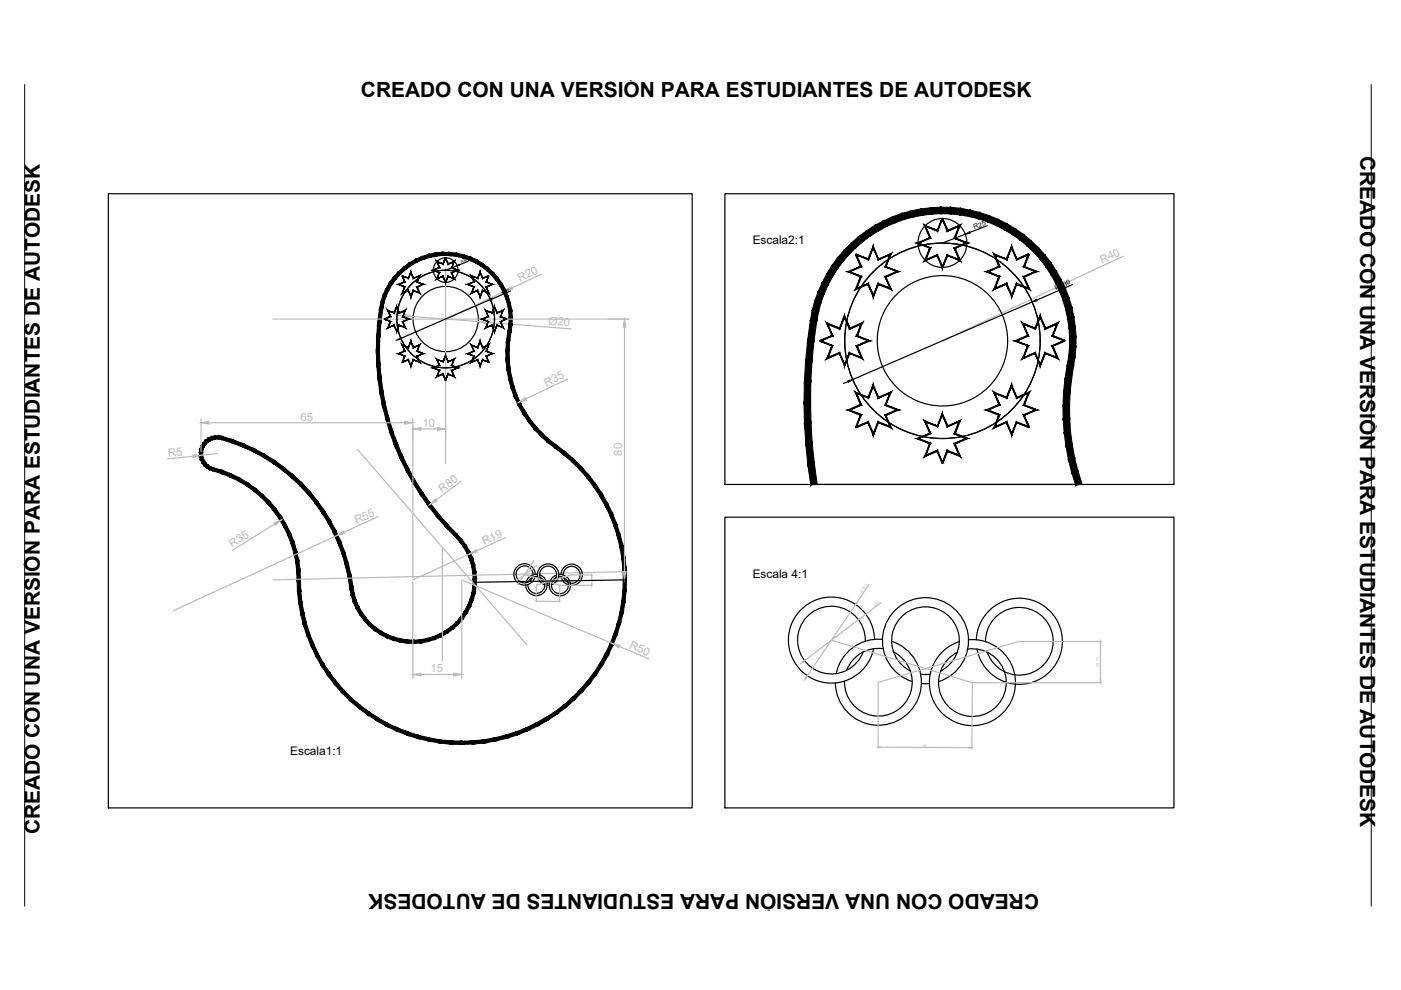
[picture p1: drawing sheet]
<svg xmlns="http://www.w3.org/2000/svg" width="297mm" height="210mm" viewBox="0 0 297 210" stroke-linecap="round" stroke-linejoin="round" font-family="sans-serif">
<defs><g id="words">
<g font-size="4.4">
<text x="76.5" y="20.5">CREADO CON UNA VERSIÓN PARA ESTUDIANTES DE AUTODESK</text>
<text x="288.4" y="33.1" transform="rotate(90 288.4 33.1)">CREADO CON UNA VERSIÓN PARA ESTUDIANTES DE AUTODESK</text>
<text x="8.4" y="176.9" transform="rotate(-90 8.4 176.9)">CREADO CON UNA VERSIÓN PARA ESTUDIANTES DE AUTODESK</text>
<text x="220.3" y="189.5" transform="rotate(-180 220.3 189.5)">CREADO CON UNA VERSIÓN PARA ESTUDIANTES DE AUTODESK</text>
</g>
<g font-size="2.5">
<text x="159.6" y="51.8">Escala2:1</text>
<text x="159.6" y="122.6">Escala 4:1</text>
<text x="61.5" y="160">Escala1:1</text>
</g>
<g font-size="2.4" fill="#bababa">
<text x="110.3" y="59.7" transform="rotate(-25 110.3 59.7)">R20</text>
<text x="233.7" y="55.9" transform="rotate(-25 233.7 55.9)">R40</text>
<text x="116.3" y="68.8" transform="rotate(4 116.3 68.8)">Ø20</text>
<text x="115.9" y="82" transform="rotate(-26 115.9 82)">R35</text>
<text x="63.7" y="89.2">65</text>
<text x="89.6" y="90.5">10</text>
<text x="35.7" y="96.8" transform="rotate(-6 35.7 96.8)">R5</text>
<text x="131.9" y="96.6" transform="rotate(-90 131.9 96.6)">80</text>
<text x="93.8" y="104.5" transform="rotate(-36 93.8 104.5)">R80</text>
<text x="75.6" y="111.1" transform="rotate(-25 75.6 111.1)">R55</text>
<text x="49.2" y="116.1" transform="rotate(-32 49.2 116.1)">R35</text>
<text x="102.6" y="115.5" transform="rotate(-24 102.6 115.5)">R19</text>
<text x="133.3" y="137.4" transform="rotate(23 133.3 137.4)">R50</text>
<text x="91.3" y="142.6">15</text>
</g>
<g font-size="1.4">
<text x="206.6" y="48.6" transform="rotate(-20 206.6 48.6)">R25</text>
<text x="223.8" y="61.6" transform="rotate(-23 223.8 61.6)">Ø200</text>
</g>
<g font-size=".8" fill="#bababa">
<text x="182.8" y="125.7" transform="rotate(-56 182.8 125.7)">Ø82,5</text>
<text x="185.4" y="128.6" transform="rotate(-37 185.4 128.6)">Ø65</text>
<text x="233.1" y="141.3" transform="rotate(-90 233.1 141.3)">39,75</text>
<text x="195.7" y="158.3">90</text>
</g>
<g font-size=".7">
<text x="97.9" y="55.8" transform="rotate(-21 97.9 55.8)">R25</text>
<text x="106.5" y="62.3" transform="rotate(-24 106.5 62.3)">Ø200</text>
</g>
</g></defs>
<!-- layer: 0 -->
<path d="M5.2 17.9v174.2M290.7 17.9v174.2" fill="none" stroke="#000" stroke-width=".21"/>
<!-- layer: P -->
<path d="M23 41.1h123.8v130.2h-123.8zM153.7 41.1h95.2v61.6h-95.2zM153.7 109.7h95.2v61.6h-95.2z" fill="none" stroke="#000" stroke-width=".25"/>
<!-- layer: 0 -->
<g fill="none" stroke="#000" stroke-width=".25">
<path d="M96.9 56.4l-2.4 .9M99.2 55.4l-1.8 .7M204.6 49.7l-4.8 1.8M209.3 47.9l-3.7 1.4M84.4 72l-.4 .2M104 63.5l-19.1 8.3M108.2 61.7l-3.7 1.6M218.8 64l-38.1 16.5M227.4 60.3l-7.6 3.3M179.8 80.9l-1 .4M172.6 102.7h56.2M113 121.8a1.8 1.8 0 0 0-2.5-1.7 1.8 1.8 0 0 0-.5 3 1.8 1.8 0 0 0 2.9-.7"/>
<path d="M113.5 121.7a2.26 2.26 0 0 0-3.3-1.9 2.26 2.26 0 0 0-.4 3.8 2.26 2.26 0 0 0 3.6-1.4M113.9 121.8a2.26 2.26 0 0 0-2.4 1.8M114 122.2a1.8 1.8 0 0 0-2 1.2M114.4 121.9a2.26 2.26 0 0 1 .7 3.9 2.26 2.26 0 0 1-3.6-1.7M114.5 122.4a1.8 1.8 0 0 1 .1 3.2 1.8 1.8 0 0 1-2.7-1.6M116 124.1h.4M116.5 123.6h-.5M116.9 124a2.26 2.26 0 0 0 1.1-3.5 2.26 2.26 0 0 0-3.6 0 2.26 2.26 0 0 0 1.1 3.5M117 123.4a1.8 1.8 0 0 0 .6-2.7 1.8 1.8 0 0 0-2.8 0 1.8 1.8 0 0 0 .6 2.7M118.5 122.3a1.8 1.8 0 0 1 1.9 2.3 1.8 1.8 0 0 1-2.8 .9 1.8 1.8 0 0 1 .3-3M118.5 121.8a2.26 2.26 0 0 1 2.3 3.1 2.26 2.26 0 0 1-3.7 .7 2.26 2.26 0 0 1 .9-3.7M118.9 121.8a2.26 2.26 0 0 1 3.4-1.9 2.26 2.26 0 0 1 .3 3.8 2.26 2.26 0 0 1-3.6-1.4"/>
<path d="M119.4 121.9a1.8 1.8 0 0 1 2.5-1.7 1.8 1.8 0 0 1 .5 3 1.8 1.8 0 0 1-2.9-.7M132.5 123l-31.8 .5M183.5 135.9a7.2 7.2 0 0 0-9.9-6.8 7.2 7.2 0 0 0-2.3 11.8 7.2 7.2 0 0 0 11.7-2.7M185.4 135.5a9.1 9.1 0 0 0-13.3-7.9 9.1 9.1 0 0 0-1.3 15.4 9.1 9.1 0 0 0 14.4-5.5M187.1 135.6a9.1 9.1 0 0 0-9.8 7.3M187.2 137.5a7.2 7.2 0 0 0-7.7 4.7M189 136a9.1 9.1 0 0 1 2.7 16 9.1 9.1 0 0 1-14.6-7.2M189.4 138.2a7.2 7.2 0 0 1 .5 12.6 7.2 7.2 0 0 1-10.8-6.4M205.2 137.6a7.2 7.2 0 0 1 7.9 9.1 7.2 7.2 0 0 1-11.5 3.6 7.2 7.2 0 0 1 1.4-12M205.3 135.6a9.1 9.1 0 0 1 9.4 12.3 9.1 9.1 0 0 1-15.1 3.1 9.1 9.1 0 0 1 3.8-15M207 135.7a9.1 9.1 0 0 1 13.4-7.8 9.1 9.1 0 0 1 1.1 15.4 9.1 9.1 0 0 1-14.3-5.7M208.9 136.1a7.2 7.2 0 0 1 10-6.7 7.2 7.2 0 0 1 2.1 11.8 7.2 7.2 0 0 1-11.7-2.9"/>
<path d="M195.4 144.9h1.7M197.2 142.9h-2M199 144.5a9.1 9.1 0 0 0 4.6-14 9.1 9.1 0 0 0-14.8 0 9.1 9.1 0 0 0 4.7 14M199.4 142.3a7.2 7.2 0 0 0 2.4-11 7.2 7.2 0 0 0-11.2 .1 7.2 7.2 0 0 0 2.5 10.9"/>
<circle cx="94.5" cy="57.3" r="2.6"/>
<circle cx="199.8" cy="51.5" r="5.2"/>
<circle cx="94.5" cy="67.6" r="10.4"/>
<circle cx="94.5" cy="67.6" r="6.9"/>
<circle cx="199.8" cy="72.3" r="20.7"/>
<circle cx="199.8" cy="72.3" r="13.8"/>
</g>
<!-- layer: acotaciones -->
<g fill="none" stroke="#bababa" stroke-width=".25">
<path d="M114.8 58.1l-6.3 3M238.2 54.3l-11.8 5.5M84.1 66.8l1.7 .1M87.6 67.1l13.7 1.1M103.1 68.3l18 1.4M107 61.8l-12.5 5.9M129 67.7h4.3M132.4 69.4v51.8M224.9 60.6l-25.1 11.7M40.9 96.7l-5.4 .6M42.6 88.8v6.9M44.3 89.6h41.5"/>
<path d="M46 96.2l-3.4 .3M87.5 88.8v33.7M89.3 90.9h3.4M94.5 90.1v2.2M120.3 80.4l-8.8 4.2M58.2 111.1l-8.9 5.6M71.3 113.6l-34.5 15.9M80.2 109.5l-7.3 3.3M97.8 102l-5.4 4M99.5 117.5l-12 5.5M107.2 114l-6.1 2.8M112.5 119.9l-2.6 3.8"/>
<path d="M113.2 118.9l-.6 .9M113.8 119.9l-1 .8M87.5 123.4v20.5M97.9 123l31.8 13.4M97.9 123.4v20.5M109.7 123l-.2 .1M109.8 123.8v.2M111.2 121.8l7.5 2.3M112.6 120.7l-2.8 2.2M113.7 124.1v3.5M113.8 127.5h4.7M118.7 124.1l-.1 3.5"/>
<path d="M118.7 124.1h6.8M125.5 122v1.9M125.5 121.9h-4.3l-7.5 2.2M131.3 137.1l6.2 2.6M131.6 123h.5M176.3 135.7l29.8 9.1M181.4 128.2l-10.3 15.1M182 131.4l-11.5 8.7M184.2 124l-2.5 3.7M186.8 127.8l-4.4 3.3M216.1 136l-29.9 8.7M216.2 136h17.4"/>
<path d="M233.3 136.5v7.7M89.3 143h6.9M170.1 140.4l-.4 .4M170.8 143.8l-.3 .4M186.2 144.8v13.9M186.7 158.4l18.8 .1M206.1 144.9v13.9M206.3 144.8h27.3"/>
</g>
<g fill="#bababa" stroke="#bababa" stroke-width=".21">
<path d="M85.9 66.7l1.7 .4-1.8 .1z"/>
<path d="M101.3 68.2l1.8-.2v.6z"/>
<path d="M107 61.8l1.4-1 .3 .5z"/>
<path d="M92.3 105.8l.3 .4-1.6 .8z"/>
<path d="M109.9 85.3l1.5-1 .2 .6z"/>
<path d="M58.1 110.8l1.6-.6-1.3 1.2z"/>
<path d="M40.9 96.4l1.7 .1-1.7 .5z"/>
<path d="M71.3 113.6l1.5-1 .2 .5z"/>
<path d="M129.7 136.4l1.8 .4-.3 .5z"/>
<path d="M99.5 117.5l1.5-1 .2 .5z"/>
<path d="M132.1 121.2h.6l-.3 1.8z"/>
<path d="M132.4 67.7l.3 1.7h-.6z"/>
<path d="M96.2 142.7l1.7 .3-1.7 .3z"/>
<path d="M87.5 143l1.8-.3v.6z"/>
<path d="M92.7 90.6l1.8 .3-1.8 .3z"/>
<path d="M87.5 90.9l1.8-.3v.6z"/>
<path d="M42.6 89.6l1.7-.3v.6z"/>
<path d="M85.8 89.3l1.7 .3-1.7 .3z"/>
<path d="M109.8 122.9l-.1 .1z"/>
<path d="M112.7 120.6l-.1 .1z"/>
<path d="M109.9 123.7l-.1 .1z"/>
<path d="M112.6 119.8l-.1 .1z"/>
<path d="M113.7 127.5h.1z"/>
<path d="M118.5 127.5h.1z"/>
<path d="M125.5 121.9v.1z"/>
<path d="M125.5 123.9v.2z"/>
<path d="M170 140.3l.5-.2-.3 .4z"/>
<path d="M182.4 131l.1 .2-.5 .2z"/>
<path d="M171.1 143.3l-.2 .5-.1-.1z"/>
<path d="M181.6 127.7l.2 .1-.4 .4z"/>
<path d="M186.2 158.4l.5-.1v.2z"/>
<path d="M205.5 158.4l.6 .2h-.6z"/>
<path d="M233.3 136l.1 .5h-.2z"/>
<path d="M233.2 144.2h.2l-.1 .6z"/>
<path d="M224.9 60.6l1.4-1.1 .3 .5z"/>
</g>
<!-- layer: 0 -->
<g fill="#000" stroke="#000" stroke-width=".21">
<path d="M96.9 56.4l.4-.3 .1 .1zM204.6 49.7l1-.6 .1 .4zM84.4 71.9l.5-.1-.4 .2zM104 63.5l.4-.2 .1 .1zM218.8 64l.9-.5 .2 .3zM179.7 80.7l1-.2-.8 .5z"/>
<path d="M85.2 58.5l.7 1.3zM85.2 58.5l.7 1.3zM84.7 60.3l1.2-.5zM84.4 60.3l1.4-.6zM84.4 60.3l1.5 .5zM84.4 60.3l1.5 .5-.1 .1zM85.8 60.9l-.4 1.1 .5-1.2zM85.8 60.9l-.6 1.3zM85.4 62l-.2 .2 1.4-.7zM85.2 62.2l1.4-.7v.2zM86.6 61.5l.5 1.3zM86.6 61.7l.5 1.1v.2zM87.6 61.5l-.5 1.5zM87.6 61.5l.1 .2-.6 1.3zM87.6 61.5l.1 .2 1.1 .3zM87.7 61.7l1.1 .3 .3 .2zM88.3 60.8l.8 1.4zM88.3 60.8l.2 .1 .6 1.3zM88.3 60.8l.2 .1 1.1-.6zM88.5 60.9l1.1-.6h.3zM88.3 59.8l1.6 .5zM88.3 59.8l1.6 .5zM88.8 58.6l-.5 1.2 .2-.1zM88.8 58.6l.3-.2-.6 1.3zM87.6 59.1l1.5-.7zM87.7 58.9l1.4-.5-1.5 .7zM87.1 57.8l.5 1.3 .1-.2zM87.1 57.6l.6 1.3zM87.1 57.6l-.5 1.5zM87.1 57.6l-.5 1.5zM85.3 58.5l1.3 .6zM85.3 58.4l1.3 .5z"/>
<path d="M94.4 54.7l-.4 1.4 .5-1.4zM94.4 54.7l-.4 1.4-.1-.2zM92.7 55.6l1.3 .5-.1-.2zM92.5 55.3l1.4 .6-1.2-.3zM92.5 55.3l.7 1.5zM92.5 55.3l.7 1.5-.1-.1zM92 57.3l1.2-.5-.1-.1zM91.7 57.3l1.4-.6zM91.7 57.3l1.5 .5zM91.7 57.3l1.5 .5zM93.1 57.8l-.4 1.2 .5-1.2zM93.1 57.8l-.6 1.4zM92.7 59l-.2 .2 1.5-.7zM92.5 59.2l1.5-.7zM94 58.5l-.1 .1 .6 1.1zM93.9 58.6l.6 1.4zM95 58.5l-.5 1.5zM95 58.5l-.5 1.5zM95 58.5l1.2 .5zM95 58.6l1.4 .6zM95.7 57.8l.7 1.4zM95.7 57.8l.7 1.4zM95.7 57.8l1.2-.5zM95.8 57.8l1.4-.5zM95.7 56.8l1.5 .5zM95.7 56.8l.1-.1 1.4 .6zM96.2 55.6l-.5 1.2zM96.4 55.3l-.6 1.4zM95 56.1l1.2-.5 .2-.3zM95 55.9l1.4-.6-1.4 .8zM94.4 54.7l.6 1.4v-.2zM94.4 54.7h.1l.5 1.2z"/>
<path d="M102.3 59.1l1.4-.6zM102.3 58.9l1.3-.5-1.3 .7zM101.8 57.8l.5 1.3zM101.8 57.6l.5 1.3zM101.8 57.6l-.5 1.5zM101.8 57.6l-.5 1.5-.1-.2zM100.1 58.6l1.2 .5zM99.9 58.4l1.3 .5zM99.9 58.4l.7 1.4-.5-1.2zM99.9 58.4l.7 1.4zM99.3 60.3l1.3-.5zM99 60.3l1.4-.6-1.1 .6zM99 60.3l1.6 .5zM99 60.3l1.6 .5-.2 .1zM100.4 60.9l-.3 1.1 .5-1.2zM100.4 60.9l-.3 1.1-.2 .2zM100.1 62l-.2 .2 1.4-.7zM99.9 62.2l1.4-.7-.1 .2zM101.3 61.5l-.1 .2 .6 1.1zM101.2 61.7l.6 1.1v.2zM102.3 61.5l-.5 1.5zM102.3 61.5l-.5 1.5zM102.3 61.5v.2l1.2 .3zM102.3 61.7l1.2 .3 .2 .2zM103 60.8l.7 1.4zM103 60.8l.7 1.4zM103 60.8l.2 .1 1.1-.6zM103.2 60.9l1.3-.6zM103 59.8l1.5 .5zM103 59.8l1.5 .5zM103.6 58.5l-.6 1.3zM103.6 58.5l-.4 1.2z"/>
<path d="M181.4 54l1.3 2.6-1.1-2.7zM181.4 54l1.3 2.6-.3-.1zM180.2 57.6l2.5-1-.3-.1zM179.7 57.6l2.7-1.1-2.2 1.1zM179.7 57.6l3 1-2.5-1zM179.7 57.6l3 1-.3 .1zM182.4 58.7l-.7 2.4 1-2.5zM182.4 58.7l-.7 2.4-.4 .3zM181.7 61.1l-.4 .3 2.8-1.4zM181.3 61.4l2.8-1.4-.1 .3zM184.1 60l-.1 .3 1.2 2.2zM184 60.3l1.2 2.2v.5zM186.2 60l-1 2.5v.5zM186.2 60l.1 .3-1.1 2.7zM186.2 60l.1 .3 2.3 .8zM186.3 60.3l2.3 .8 .4 .3zM187.6 58.6l1 2.5 .4 .3zM187.6 58.6l.3 .1 1.1 2.7zM187.6 58.6l.3 .1 2.2-1.1zM187.9 58.7l2.2-1.1h.5zM187.6 56.6l2.5 1h.5zM187.6 56.6l.3-.1 2.7 1.1zM188.6 54.1l-1 2.5 .3-.1zM189 53.7l-1.1 2.8 .7-2.4zM186.2 55.1l2.4-1 .4-.4zM186.3 54.9l2.7-1.2-2.8 1.4zM185.2 52.7l1 2.4 .1-.2zM185.2 52.1l1.1 2.8-1.1-2.2zM185.2 52.1l-1.1 3 1.1-2.4zM185.2 52.1l-1.1 3-.1-.2zM181.4 54l2.7 1.1-.1-.2zM181.5 53.8l2.5 1.1-2.6-.9z"/>
<path d="M199.7 46.3l-.9 2.8 1.1-2.7zM199.7 46.3l-.9 2.8-.1-.3zM196.3 48.1l2.5 1-.1-.3zM195.9 47.7l2.8 1.1-2.4-.7zM195.9 47.7l1.4 2.8-1-2.4zM195.9 47.7l1.4 2.8-.2-.1zM194.9 51.5l2.4-1-.2-.1zM194.3 51.5l2.8-1.1-2.2 1.1zM194.3 51.5l3 1-2.4-1zM194.3 51.5l3 1-.2 .1zM197.1 52.6l-.8 2.4 1-2.5zM197.1 52.6l-.8 2.4-.4 .4zM196.3 55l-.4 .4 2.9-1.4zM195.9 55.4l2.9-1.4-.1 .2zM198.8 54l-.1 .2 1.1 2.2zM198.7 54.2l1.1 2.2v.6zM200.8 54l-1 2.4v.6zM200.8 54l.1 .2-1.1 2.8zM200.8 54l.1 .2 2.4 .8zM200.9 54.2l2.4 .8 .4 .4zM202.3 52.5l1 2.5 .4 .4zM202.3 52.5l.3 .1 1.1 2.8zM202.3 52.5l.3 .1 2.1-1.1zM202.6 52.6l2.1-1.1h.6zM202.3 50.5l2.4 1h.6zM202.3 50.5l.3-.1 2.7 1.1zM203.3 48.1l-1 2.4 .3-.1zM203.3 48.1l.4-.4-1.1 2.7zM200.8 49.1l2.5-1 .4-.4zM200.9 48.8l2.8-1.1-2.9 1.4zM199.7 46.4l1.1 2.7 .1-.3zM199.7 46.4l.2-.1 1 2.5z"/>
<path d="M215.5 55.1l2.7-1.1-.1-.2zM215.6 54.9l2.5-1.1-2.6 1.3zM214.5 52.7l1 2.4 .1-.2zM214.5 52.1l1.1 2.8-1.1-2.2zM214.5 52.1l-1 3 1-2.4zM214.5 52.1l-1 3-.2-.2zM211 54.1l2.5 1-.2-.2zM210.6 53.7l2.7 1.2-2.3-.8zM210.6 53.7l1.4 2.9-1-2.5zM210.6 53.7l1.4 2.9-.3-.1zM209.6 57.6l2.4-1-.3-.1zM209 57.6l2.7-1.1-2.1 1.1zM209 57.6l3 1-2.4-1zM209 57.6l3 1-.3 .1zM211.7 58.7l-.7 2.4 1-2.5zM211.7 58.7l-.7 2.4-.4 .3zM211 61.1l-.4 .3 2.9-1.4zM210.6 61.4l2.9-1.4-.2 .3zM213.5 60l-.2 .3 1.2 2.2zM213.3 60.3l1.2 2.2v.5zM215.5 60l-1 2.5v.5zM215.5 60l.1 .3-1.1 2.7zM215.5 60l.1 .3 2.4 .8zM215.6 60.3l2.4 .8 .3 .3zM216.9 58.6l1.1 2.5 .3 .3zM216.9 58.6l.3 .1 1.1 2.7zM216.9 58.6l.3 .1 2.2-1.1zM217.2 58.7l2.2-1.1h.5zM216.9 56.6l2.5 1h.5zM216.9 56.6l.3-.1 2.7 1.1zM218 53.9l-1.1 2.7 .3-.1zM218 53.9l.3 .1-1.1 2.5z"/>
<path d="M81.5 67.6v.1l1.4 .5zM81.5 67.7l1.4 .5zM82.7 68.2l-.4 1.2 .6-1.2zM82.7 68.2l-.5 1.4zM82.3 69.4l-.1 .2 1.4-.7zM82.2 69.6l1.4-.7zM83.6 68.9l-.1 .1 .6 1.1zM83.5 69l.6 1.4zM84.6 68.9l-.5 1.5zM84.6 68.9l-.5 1.5zM84.6 68.9l1.2 .5zM84.7 69l1.3 .6zM85.3 68.2l.7 1.4zM85.3 68.2l.7 1.4zM85.3 68.2l1.3-.5zM85.5 68.2l1.3-.5zM85.3 67.2l1.5 .5zM85.3 67.2l.2-.1 1.3 .6zM85.8 65.9l-.5 1.3zM86 65.7l-.5 1.4zM84.6 66.4l1.2-.5 .2-.2zM84.7 66.3l1.3-.6-1.4 .7zM84.1 65.2l.5 1.2zM84.1 64.9l.6 1.4-.6-1.1zM84.1 64.9l-.5 1.5zM84.1 64.9l-.5 1.5-.1-.1zM82.3 65.9l1.3 .5-.1-.1zM82.2 65.7l1.3 .6-1.2-.4zM82.2 65.7l.7 1.5zM82.2 65.7l.7 1.5-.2-.1zM81.5 67.7l1.4-.5-.2-.1zM81.5 67.6l1.2-.5-1.2 .6z"/>
<path d="M85.3 76.8l1.3-.6zM85.3 76.8l1.3-.6zM86.6 76.2l.5 1.2zM86.6 76.3l.5 1.4zM87.6 76.2l-.5 1.5zM87.6 76.2l.1 .1-.6 1.4zM87.6 76.2l1.2 .5zM87.7 76.3l1.4 .6zM88.3 75.5l.5 1.2 .3 .2zM88.3 75.5h.2l.6 1.4zM88.3 75.5l1.3-.5zM88.5 75.5l1.1-.5h.3zM88.3 74.5l1.6 .5zM88.3 74.5l.2-.1 1.4 .6zM88.8 73.3l-.5 1.2 .2-.1zM89.1 73l-.6 1.4 .3-1.1zM87.6 73.8l1.5-.8zM87.7 73.6l1.4-.6-1.5 .8zM87.1 72.5l.5 1.3 .1-.2zM87.1 72.2l.6 1.4-.6-1.1zM87.1 72.2l-.5 1.6zM87.1 72.2l-.5 1.6zM85.4 73.3l1.2 .5zM85.2 73l1.4 .6-1.2-.3zM85.2 73l.7 1.5zM85.2 73l.7 1.5zM84.7 75l1.2-.5-.1-.1zM84.4 75l1.4-.6zM84.4 75l1.5 .5zM84.4 75l1.5 .5zM85.8 75.5l-.5 1.3 .6-1.3zM85.8 75.5l-.5 1.3z"/>
<path d="M103 75.5l.6 1.3zM103 75.5l.7 1.3zM103 75.5l1.3-.5zM103.2 75.5l1.3-.5zM103 74.5l1.5 .5zM103 74.5l.2-.1 1.3 .6zM103.5 73.3l-.5 1.2zM103.7 73l-.5 1.4zM102.3 73.8l1.2-.5 .2-.3zM102.3 73.6l1.4-.6-1.4 .8zM101.8 72.5l.5 1.3zM101.8 72.2l.5 1.4-.5-1.1zM101.8 72.2l-.5 1.6zM101.8 72.2l-.5 1.6-.1-.2zM100.1 73.3l1.2 .5zM99.9 73l1.3 .6-1.1-.3zM99.9 73l.7 1.5zM99.9 73l.7 1.5zM99.3 75l1.3-.5-.2-.1zM99 75l1.4-.6-1.1 .6zM99 75l1.6 .5zM99 75l1.6 .5zM100.4 75.5l-.3 1.2 .5-1.2zM100.4 75.5l-.3 1.2-.2 .2zM99.9 76.9l1.4-.7zM99.9 76.9l1.4-.7zM101.3 76.2l-.1 .1 .6 1.1zM101.2 76.3l.6 1.4zM102.3 76.2l-.5 1.5zM102.3 76.2l-.5 1.5zM102.3 76.2l1.4 .6zM102.3 76.3l1.4 .5z"/>
<path d="M106.1 67.2l1.3 .5v-.1zM106.1 67.2l.1-.1 1.2 .5zM106.6 65.9l-.5 1.3zM106.8 65.7l-.6 1.4zM105.4 66.4l1.2-.5 .2-.2zM105.4 66.3l1.4-.6-1.4 .7zM104.8 65.2l.6 1.2zM104.8 64.9l.6 1.4-.6-1.1zM104.8 64.9l-.5 1.5zM104.8 64.9l-.5 1.5zM103.1 65.9l1.2 .5v-.1zM102.9 65.7l1.4 .6-1.2-.4zM102.9 65.7l.7 1.5zM102.9 65.7l.7 1.5zM102.3 67.7l1.3-.5-.2-.1zM102.1 67.7l1.3-.6zM102.1 67.7l1.5 .5zM102.1 67.7l1.5 .5zM103.4 68.2l-.3 1.2 .5-1.2zM103.4 68.2l-.5 1.4zM103.1 69.4l-.2 .2 1.4-.7zM102.9 69.6l1.4-.7zM104.3 68.9l.5 1.2zM104.3 69l.5 1.4zM105.4 68.9l-.6 1.5zM105.4 68.9l-.6 1.5zM105.4 68.9l1.2 .5zM105.4 69l1.4 .6zM106.1 68.2l.7 1.4zM106.1 68.2l.7 1.4zM106.1 68.2l1.3-.6zM106.2 68.2l1.2-.6v.1z"/>
<path d="M173.9 72.2l-.1 .2 2.8 .9zM173.8 72.4l2.8 .9-.3 .1zM176.3 73.4l-.7 2.3 1-2.4zM176.3 73.4l-.7 2.3-.4 .4zM175.2 76.1l2.8-1.4-2.4 1zM175.2 76.1l2.8-1.4v.3zM178 74.7v.3l1.1 2.2zM178 75l1.1 2.2v.5zM180.1 74.7l-1 2.5v.5zM180.1 74.7l.1 .3-1.1 2.7zM180.1 74.7l.1 .3 2.3 .7zM180.2 75l2.3 .7 .4 .4zM181.5 73.3l1 2.4 .4 .4zM181.5 73.3l.3 .1 1.1 2.7zM181.5 73.3l.3 .1 2.2-1.1zM181.8 73.4l2.2-1.1h.5zM181.5 71.3l2.5 1h.5zM181.5 71.3l.3-.2 2.7 1.2zM182.5 68.8l-1 2.5 .3-.2zM182.9 68.4l-1.1 2.7 .7-2.3zM180.1 69.8l2.4-1 .4-.4zM180.2 69.5l2.7-1.1-2.8 1.4zM179.1 67.4l1 2.4 .1-.3zM179.1 66.8l1.1 2.7-1.1-2.1zM179.1 66.8l-1.1 3 1.1-2.4zM179.1 66.8l-1.1 3v-.3zM175.6 68.8l2.4 1v-.3zM175.2 68.4l2.8 1.1-2.4-.7zM175.2 68.4l1.4 2.9-1-2.5zM175.2 68.4l1.4 2.9-.3-.2zM173.9 72.4l2.7-1.1-.3-.2zM173.8 72.2l2.5-1.1-2.4 1.3z"/>
<path d="M223 71.3l2.7 1.1 .1-.2zM223 71.3l.3-.2 2.5 1.1zM224 68.8l-1 2.5 .3-.2zM224.4 68.4l-1.1 2.7 .7-2.3zM221.6 69.8l2.4-1 .4-.4zM221.7 69.5l2.7-1.1-2.8 1.4zM220.5 67.4l1.1 2.4 .1-.3zM220.5 66.8l1.2 2.7-1.2-2.1zM220.5 66.8l-1 3 1-2.4zM220.5 66.8l-1 3-.1-.3zM217.1 68.8l2.4 1-.1-.3zM216.7 68.4l2.7 1.1-2.3-.7zM216.7 68.4l1.4 2.9-1-2.5zM216.7 68.4l1.4 2.9-.3-.2zM215.6 72.3l2.5-1-.3-.2zM215.1 72.3l2.7-1.2-2.2 1.2zM215.1 72.3l3 1-2.5-1zM215.1 72.3l3 1-.3 .1zM217.8 73.4l-.7 2.3 1-2.4zM217.8 73.4l-.7 2.3-.4 .4zM217.1 75.7l-.4 .4 2.8-1.4zM216.7 76.1l2.8-1.4-.1 .3zM219.5 74.7l-.1 .3 1.1 2.2zM219.4 75l1.1 2.2v.5zM221.6 74.7l-1.1 2.5v.5zM221.6 74.7l.1 .3-1.2 2.7zM221.6 74.7l.1 .3 2.3 .7zM221.7 75l2.3 .7 .4 .4zM223 73.3l1 2.4 .4 .4zM223 73.3l.3 .1 1.1 2.7zM223 73.3l.3 .1 2.4-1.2zM223.3 73.4l2.4-1.2 .1 .2z"/>
<path d="M47.1 92.5l2.1 1.4-2.3-.7zM47.1 92.5l2.1 1.4 .3-.6zM49.5 93.3l2 1.5-2.3-.9zM49.5 93.3l2 1.5 .3-.6zM51.8 94.2l1.9 1.6-2.2-1zM51.8 94.2l1.9 1.6 .3-.6zM54 95.2l1.9 1.8-2.2-1.2zM54 95.2l1.9 1.8 .3-.6zM56.2 96.4l1.8 1.9-2.1-1.3zM56.2 96.4l1.8 1.9 .4-.6zM58.4 97.7l1.5 2.1-1.9-1.5zM58.4 97.7l1.5 2.1 .5-.6zM60.4 99.2l1.4 2.1-1.9-1.5zM60.4 99.2l1.4 2.1 .5-.5zM62.3 100.8l1.3 2.2-1.8-1.7zM62.3 100.8l1.3 2.2 .5-.5zM63.6 103l.5-.5 1.2 2.3zM64.1 102.5l1.2 2.3 .5-.4zM65.3 104.8l.5-.4 1 2.3zM65.8 104.4l1 2.3 .6-.4zM66.8 106.7l.6-.4 .8 2.4zM67.4 106.3l.8 2.4 .6-.4zM68.2 108.7l.6-.4 .7 2.5zM68.8 108.3l.7 2.5 .6-.3zM69.5 110.8l.6-.3 .6 2.5zM70.1 110.5l.6 2.5 .6-.3zM70.7 113l.6-.3 .4 2.5zM71.3 112.7l.4 2.5 .6-.3zM71.7 115.2l.6-.3 .2 2.6zM72.3 114.9l.2 2.6 .7-.2zM72.5 117.5l.7-.2v2.6zM73.2 117.3v2.6l.7-.2zM73.2 119.9l.7-.2-.1 2.5zM73.9 119.7l-.1 2.5 .7-.1zM73.8 122.2l.7-.1-.3 2.5zM74.5 122.1l-.3 2.5h.7zM74.2 124.6h.7l-.4 1.6zM74.9 124.6l-.4 1.6 .6-.2zM74.5 126.2l.6-.2-.2 1.6zM75.1 126l-.2 1.6 .7-.2zM74.9 127.6l.7-.2-.1 1.6zM75.6 127.4l-.1 1.6 .6-.3zM75.5 129l.6-.3 .1 1.6zM76.1 128.7l.1 1.6 .6-.4zM76.2 130.3l.6-.4 .3 1.6zM76.8 129.9l.3 1.6 .6-.4zM77.1 131.5l.6-.4 .4 1.5zM77.7 131.1l.4 1.5 .5-.5zM78.1 132.6l.5-.5 .7 1.5zM78.6 132.1l.7 1.5 .4-.5zM79.7 133.1l.8 1.4-1.2-.9zM79.7 133.1l.8 1.4 .4-.6zM80.9 133.9l1 1.3-1.4-.7zM80.9 133.9l1 1.3 .3-.7zM82.2 134.5l1.1 1.2-1.4-.5zM82.2 134.5l1.1 1.2 .2-.6zM83.5 135.1l1.2 1-1.4-.4zM83.5 135.1l1.2 1 .2-.7zM84.9 135.4l1.3 1-1.5-.3zM84.9 135.4l1.3 1 .1-.7zM86.3 135.7l1.4 .7h-1.5zM86.3 135.7l1.4 .7v-.7zM87.7 135.7l1.5 .6-1.5 .1zM87.7 135.7l1.5 .6-.1-.6zM89.1 135.7l1.6 .3-1.5 .3zM89.1 135.7l1.6 .3-.2-.6zM90.5 135.4l1.6 .2-1.4 .4zM90.5 135.4l1.6 .2-.2-.6zM91.9 135h1.6l-1.4 .6zM91.9 135h1.6l-.3-.6zM93.2 134.4l1.7-.1-1.4 .7zM93.2 134.4l1.7-.1-.4-.6zM94.5 133.7l1.6-.3-1.2 .9zM94.5 133.7l1.6-.3-.4-.5zM95.7 132.9l1.5-.6-1.1 1.1zM95.7 132.9l1.5-.6-.5-.4zM96.7 131.9l1.5-.7-1 1.1zM97.6 130.8l-.9 1.1 1.5-.7zM97.6 130.8l1.4-.8-.8 1.2zM98.5 129.6l-.9 1.2 1.4-.8zM98.5 129.6l1.3-.9-.8 1.3zM99.1 128.4l-.6 1.2 1.3-.9zM99.1 128.4l1.2-1.2-.5 1.5zM99.7 127l-.6 1.4 1.2-1.2zM100.7 125.8l-.4 1.4-.6-.2zM100.1 125.7l-.4 1.3 1-1.2zM101 124.3l-.3 1.5-.6-.1zM100.3 124.2l-.2 1.5 .9-1.4zM101 122.8v1.5l-.7-.1zM100.3 122.8v1.4l.7-1.4zM100.9 121.3l.1 1.5h-.7zM100.2 121.4l.1 1.4 .6-1.5zM100.7 119.8l.2 1.5-.7 .1zM100 119.9l.2 1.5 .5-1.6zM100.2 118.3l.5 1.5-.7 .1zM99.6 118.6l.4 1.3 .2-1.6zM99.6 117l.6 1.3-.6 .3zM99 117.3l.6 1.3v-1.6zM98.9 115.7l.7 1.3-.6 .3zM98.3 116l.7 1.3-.1-1.6zM98 114.4l.9 1.3-.6 .3zM97.4 114.9l.9 1.1-.3-1.6zM97 113.3l1 1.1-.6 .5zM97 113.3l-.5 .5 .9 1.1z"/>
<path d="M46.3 92.4l.8 .1-.2 .7zM46.3 92.4v.7l.6 .1zM45.6 92.4h.7v.7zM45.6 92.4l.1 .7h.6zM44.9 92.6l.7-.2 .1 .7zM44.9 92.6l.2 .6 .6-.1zM44.2 92.9l.7-.3 .2 .6zM44.2 92.9l.3 .6 .6-.3zM43.5 93.3l.7-.4 .3 .6zM43.5 93.3l.5 .5 .5-.3zM43.5 93.3l.5 .5-1 .1zM43 93.9l.6 .4 .4-.5zM43 93.9l.6 .4-.9 .2zM42.7 94.5l.6 .3 .3-.5zM42.7 94.5l.6 .3-.9 .4zM42.4 95.2l.6 .1 .3-.5zM42.4 95.2l.6 .1-.7 .6zM42.3 95.9l.7 .1v-.7zM42.3 95.9l.7 .1-.7 .7zM43 96l-.7 .7 .7-.1zM42.3 96.7l.7-.1-.6 .8zM43 96.6l-.6 .8 .7-.2zM42.4 97.4l.7-.2-.3 .9zM43.1 97.2l-.3 .9 .6-.4zM42.8 98.1l.6-.4-.2 1zM43.4 97.7l-.2 1 .5-.5zM43.2 98.7l.5-.5 .1 1zM43.7 98.2l.1 1 .4-.5zM44.2 98.7l.2 .9-.6-.4zM44.2 98.7l.2 .9 .3-.6zM44.7 99l.4 .8-.7-.2zM44.7 99l.4 .8 .2-.6z"/>
<path d="M95 79.2l-.6 1.4h.1zM95 79.2l-.5 1.4zM95 79.2v.2l1.2 .4zM95 79.4l1.4 .5zM95.7 78.5l.7 1.4zM95.7 78.5l.7 1.4zM95.7 78.5l.1 .1 1.1-.6zM95.8 78.6l1.4-.6zM95.7 77.5l1.5 .5zM95.7 77.5l1.5 .5zM96.2 76.3l-.5 1.2zM96.2 76.3l.2-.2-.6 1.3zM95 76.8l1.4-.7zM95 76.6l1.4-.5-1.4 .7zM94.5 75.5l.5 1.3zM94.5 75.3l.5 1.3zM94.5 75.3l-.5 1.5zM94.5 75.3l-.5 1.5-.1-.2zM92.7 76.3l1.3 .5zM92.5 76.1l1.4 .5zM92.5 76.1l.7 1.4zM92.5 76.1l.7 1.4-.1-.1zM92 78l1.2-.5zM91.7 78l1.4-.6zM91.7 78l1.5 .5zM91.7 78l1.5 .5-.1 .1zM93.1 78.6l-.4 1.2 .5-1.3zM93.1 78.6l-.6 1.3zM92.7 79.8l-.2 .1 1.5-.7zM92.5 79.9l1.5-.7-.1 .2zM94 79.2l-.1 .2 .6 1.2zM93.9 79.4l.6 1.2h-.1z"/>
<path d="M118 94.4l1.5 2-1.9-1.4zM118 94.4l1.5 2 .4-.5zM119.9 95.9l1.4 2-1.8-1.5zM119.9 95.9l1.4 2 .4-.5zM121.7 97.4l1.2 2.2-1.6-1.7zM121.7 97.4l1.2 2.2 .5-.5zM122.9 99.6l.5-.5 1 2.2zM123.4 99.1l1 2.2 .6-.4zM124.4 101.3l.6-.4 .8 2.3zM125 100.9l.8 2.3 .6-.4zM125.8 103.2l.6-.4 .8 2.4zM126.4 102.8l.8 2.4 .5-.4zM127.2 105.2l.5-.4 .6 2.4zM127.7 104.8l.6 2.4 .6-.3zM128.3 107.2l.6-.3 .4 2.4zM128.9 106.9l.4 2.4 .6-.3zM129.3 109.3l.6-.3 .3 2.5zM129.9 109l.3 2.5 .6-.3zM130.2 111.5l.6-.3 .1 2.5zM130.8 111.2l.1 2.5 .6-.2zM130.9 113.7l.6-.2-.1 2.5zM131.5 113.5l-.1 2.5 .7-.2zM131.4 116l.7-.2-.3 2.5zM132.1 115.8l-.3 2.5 .7-.1zM131.8 118.3l.7-.1-.4 2.4zM132.5 118.2l-.4 2.4 .6-.1zM132.1 120.6l.6-.1-.5 2.5zM132.7 120.5l-.5 2.5h.6zM132.2 123h.6l-.7 2.3zM132.8 123l-.7 2.3h.6zM132.1 125.3h.6l-.9 2.3zM132.7 125.3l-.9 2.3 .7 .1zM131.8 127.6l.7 .1-1.1 2.2zM132.5 127.7l-1.1 2.2 .7 .1zM131.4 129.9l.7 .1-1.2 2.2zM132.1 130l-1.2 2.2 .6 .1zM130.9 132.2l.6 .1-1.3 2.1zM131.5 132.3l-1.3 2.1 .6 .2zM130.2 134.4l.6 .2-1.5 2zM130.8 134.6l-1.5 2 .6 .2zM129.3 136.6l.6 .2-1.6 1.9zM129.9 136.8l-1.6 1.9 .6 .3zM128.3 138.7l.6 .3-1.7 1.7zM127.2 140.7l.5 .4 1.2-2.1zM127.2 140.7l.5 .4-1.8 1.6zM125.9 142.7l.5 .4 1.3-2zM125.9 142.7l.5 .4-2 1.4zM124.4 144.5l.6 .5 1.4-1.9zM124.4 144.5l.6 .5-2.1 1.3zM122.9 146.3l.5 .4 1.6-1.7zM121.3 147.9l1.6-1.6 .5 .4zM121.3 147.9l.4 .5 1.7-1.7zM119.5 149.5l1.8-1.6 .4 .5zM119.5 149.5l.5 .5 1.7-1.6zM117.7 150.9l1.8-1.4 .5 .5zM117.7 150.9l.4 .5 1.9-1.4zM115.7 152.2l2-1.3 .4 .5zM115.7 152.2l.4 .6 2-1.4zM113.7 153.3l2-1.1 .4 .6zM113.7 153.3l.3 .6 2.1-1.1zM111.5 154.3l2.2-1 .3 .6zM111.5 154.3l.3 .7 2.2-1.1zM109.4 155.2l2.1-.9 .3 .7zM109.4 155.2l.2 .6 2.2-.8zM107.1 155.9l2.3-.7 .2 .6zM107.1 155.9l.2 .7 2.3-.8zM104.9 156.4l2.2-.5 .2 .7zM104.9 156.4l.1 .7 2.3-.5zM102.6 156.9l2.3-.5 .1 .7zM102.6 156.9l.1 .6 2.3-.4zM100.3 157.1l2.3-.2 .1 .6zM100.3 157.1v.6l2.4-.2zM97.9 157.2l2.4-.1v.6zM97.9 157.2v.6l2.4-.1zM95.6 157.1l2.3 .1v.6zM95.6 157.1l-.1 .7h2.4zM93.2 156.9l2.4 .2-.1 .7zM93.2 156.9v.6l2.3 .3zM91 156.4l2.2 .5v.6zM91 156.4l-.2 .7 2.4 .4zM88.7 155.9l2.3 .5-.2 .7zM88.7 155.9l-.2 .7 2.3 .5zM86.5 155.2l2.2 .7-.2 .7zM86.5 155.2l-.3 .6 2.3 .8zM84.3 154.3l2.2 .9-.3 .6zM84.3 154.3l-.3 .7 2.2 .8zM82.2 153.3l2.1 1-.3 .7zM82.2 153.3l-.3 .6 2.1 1.1zM80.1 152.2l2.1 1.1-.3 .6zM80.1 152.2l-.3 .6 2.1 1.1zM78.2 150.9l1.9 1.3-.3 .6zM78.2 150.9l-.4 .6 2 1.3zM76.3 149.5l1.9 1.4-.4 .6zM76.3 149.5l-.4 .5 1.9 1.5zM74.5 148l1.8 1.5-.4 .5zM74.5 148l-.4 .5 1.8 1.5zM72.9 146.3l1.6 1.7-.4 .5zM72.4 146.8l1.7 1.7-1.2-2.2zM71.4 144.5l1.5 1.8-.5 .5zM70.8 145l1.6 1.8-1-2.3zM70 142.7l1.4 1.8-.6 .5zM69.4 143.1l1.4 1.9-.8-2.3zM68.7 140.7l1.3 2-.6 .4zM68.1 141.1l1.3 2-.7-2.4zM67.5 138.7l1.2 2-.6 .4zM66.9 139l1.2 2.1-.6-2.4zM66.5 136.6l1 2.1-.6 .3zM65.9 136.8l1 2.2-.4-2.4zM65.6 134.4l.9 2.2-.6 .2zM65 134.6l.9 2.2-.3-2.4zM65 132.2l.6 2.2-.6 .2zM64.3 132.3l.7 2.3v-2.4zM64.4 129.9l.6 2.3-.7 .1zM63.7 130.1l.6 2.2 .1-2.4zM64 127.6l.4 2.3-.7 .2zM63.3 127.7l.4 2.4 .3-2.5zM63.8 125.3l.2 2.3-.7 .1zM63.1 125.3l.2 2.4 .5-2.4zM63.7 123l.1 2.3h-.7zM63 123l.1 2.3 .6-2.3zM63.6 120.9l.1 2.1h-.7zM62.9 121l.1 2 .6-2.1zM63.4 118.9l.2 2-.7 .1zM62.7 119l.2 2 .5-2.1zM62.9 116.9l.5 2-.7 .1zM62.3 117.1l.4 1.9 .2-2.1zM62.4 115l.5 1.9-.6 .2zM61.7 115.2l.6 1.9 .1-2.1zM61.6 113.1l.8 1.9-.7 .2zM61 113.4l.7 1.8-.1-2.1zM60.7 111.3l.9 1.8-.6 .3zM60.1 111.6l.9 1.8-.3-2.1zM59.7 109.6l1 1.7-.6 .3zM59.1 110l1 1.6-.4-2zM58.5 107.9l1.2 1.7-.6 .4zM58 108.3l1.1 1.7-.6-2.1zM57.3 106.4l1.2 1.5-.5 .4zM56.7 106.8l1.3 1.5-.7-1.9zM55.8 105l1.5 1.4-.6 .4zM55.8 105l-.4 .4 1.3 1.4zM54.3 103.6l1.5 1.4-.4 .4zM54.3 103.6l-.5 .6 1.6 1.2zM52.6 102.5l1.7 1.1-.5 .6zM52.6 102.5l-.3 .5 1.5 1.2zM50.9 101.4l1.7 1.1-.3 .5zM50.9 101.4l-.3 .6 1.7 1zM49.1 100.5l1.8 .9-.3 .6zM49.1 100.5l-.3 .6 1.8 .9zM47.2 99.8l1.9 .7-.3 .6zM47.2 99.8l-.2 .6 1.8 .7zM45.3 99.2l1.9 .6-.2 .6zM45.3 99.2l-.2 .6 1.9 .6z"/>
<path d="M181.4 90.5l.1 .2 2.6-1.3zM181.5 90.7l2.6-1.3-.1 .2zM184.1 89.4l-.1 .2 1.2 2.2zM184 89.6l1.2 2.2v.6zM186.2 89.4l-1 2.4v.6zM186.2 89.4l.1 .2-1.1 2.8zM186.2 89.4l.1 .2 2.3 .8zM186.3 89.6l2.3 .8 .4 .4zM187.6 87.9l1 2.5 .4 .4zM187.6 87.9l.3 .2 1.1 2.7zM187.6 87.9l.3 .2 2.2-1.2zM187.9 88.1l2.2-1.2h.5zM187.6 85.9l2.5 1h.5zM187.6 85.9l.3-.1 2.7 1.1zM188.6 83.5l-1 2.4 .3-.1zM188.6 83.5l.4-.4-1.1 2.7zM186.2 84.5l2.4-1 .4-.4zM186.3 84.2l2.7-1.1-2.8 1.4zM185.2 82l1 2.5 .1-.3zM185.2 81.5l1.1 2.7-1.1-2.2zM185.2 81.5l-1.1 3 1.1-2.5zM185.2 81.5l-1.1 3-.1-.3zM181.7 83.5l2.4 1-.1-.3zM181.3 83.1l2.7 1.1-2.3-.7zM181.3 83.1l1.4 2.8-1-2.4zM181.3 83.1l1.4 2.8-.3-.1zM180.2 86.9l2.5-1-.3-.1zM179.7 86.9l2.7-1.1-2.2 1.1zM179.7 86.9l3 1-2.5-1zM179.7 86.9l3 1-.3 .2zM182.4 88.1l-.8 2.5 1.1-2.7zM182.4 88.1l-.8 2.5h-.2z"/>
<path d="M200.8 95.4l-1.1 2.7 .2 .1zM200.8 95.4l.1 .3-1 2.5zM200.8 95.4l.1 .3 2.4 .7zM200.9 95.7l2.4 .7 .4 .5zM202.3 94l1 2.4 .4 .5zM202.3 94l.3 .1 1.1 2.8zM202.3 94l.3 .1 2.1-1.1zM202.6 94.1l2.1-1.1h.6zM202.3 92l2.4 1h.6zM202.3 92l.3-.1 2.7 1.1zM203.3 89.5l-1 2.5 .3-.1zM203.3 89.5l.4-.4-1.1 2.8zM200.8 90.5l2.5-1 .4-.4zM200.9 90.3l2.8-1.2-2.9 1.4zM199.8 88.1l1 2.4 .1-.2zM199.8 87.6l1.1 2.7-1.1-2.2zM199.8 87.6l-1 2.9 1-2.4zM199.8 87.6l-1 2.9-.1-.2zM196.3 89.5l2.5 1-.1-.2zM195.9 89.1l2.8 1.2-2.4-.8zM195.9 89.1l1.4 2.9-1-2.5zM195.9 89.1l1.4 2.9-.2-.1zM194.9 93l2.4-1-.2-.1zM194.3 93l2.8-1.1-2.2 1.1zM194.3 93l3 1-2.4-1zM194.3 93l3 1-.2 .1zM197.1 94.1l-.8 2.3 1-2.4zM197.1 94.1l-.8 2.3-.4 .5zM196.3 96.4l-.4 .5 2.9-1.5zM195.9 96.9l2.9-1.5-.1 .3zM198.8 95.4l-.1 .3 1.2 2.4zM198.7 95.7l1.2 2.4-.2 .1z"/>
<path d="M216.9 87.9l1.1 2.7h.3zM216.9 87.9l.3 .2 1.1 2.5zM216.9 87.9l.3 .2 2.2-1.2zM217.2 88.1l2.2-1.2h.5zM216.9 85.9l2.5 1h.5zM216.9 85.9l.3-.1 2.7 1.1zM218 83.5l-1.1 2.4 .3-.1zM218.3 83.1l-1.1 2.7 .8-2.3zM215.5 84.5l2.5-1 .3-.4zM215.6 84.2l2.7-1.1-2.8 1.4zM214.5 82l1 2.5 .1-.3zM214.5 81.5l1.1 2.7-1.1-2.2zM214.5 81.5l-1 3 1-2.5zM214.5 81.5l-1 3-.2-.3zM211 83.5l2.5 1-.2-.3zM210.6 83.1l2.7 1.1-2.3-.7zM210.6 83.1l1.4 2.8-1-2.4zM210.6 83.1l1.4 2.8-.3-.1zM209.6 86.9l2.4-1-.3-.1zM209 86.9l2.7-1.1-2.1 1.1zM209 86.9l3 1-2.4-1zM209 86.9l3 1-.3 .2zM211.7 88.1l-.7 2.3 1-2.5zM211.7 88.1l-.7 2.3-.4 .4zM211 90.4l-.4 .4 2.9-1.4zM210.6 90.8l2.9-1.4-.2 .2zM213.5 89.4l-.2 .2 1.2 2.2zM213.3 89.6l1.2 2.2v.6zM215.5 89.4l-1 2.4v.6zM215.5 89.4l.1 .2-1.1 2.8zM215.5 89.4l.1 .2 2.6 .9zM215.6 89.6l2.6 .9-.1 .2z"/>
<path d="M94.9 111.2l2.1 2.1-.5 .5zM94.4 111.7l2.1 2.1-1.6-2.6zM93 109l1.9 2.2-.5 .5zM92.5 109.5l1.9 2.2-1.4-2.7zM91.3 106.7l1.7 2.3-.5 .5zM90.7 107.2l1.8 2.3-1.2-2.8zM89.6 104.4l1.7 2.3-.6 .5zM89 104.7l1.7 2.5-1.1-2.8zM88 101.9l1.6 2.5-.6 .3zM87.4 102.2l1.6 2.5-1-2.8zM86.6 99.4l1.4 2.5-.6 .3zM86 99.7l1.4 2.5-.8-2.8zM85.4 96.7l1.2 2.7-.6 .3zM84.7 97l1.3 2.7-.6-3zM84.3 94.1l1.1 2.6-.7 .3zM83.6 94.3l1.1 2.7-.4-2.9zM83.3 91.4l1 2.7-.7 .2zM82.6 91.6l1 2.7-.3-2.9zM82.4 88.6l.9 2.8-.7 .2zM81.8 88.7l.8 2.9-.2-3zM81.7 85.7l.7 2.9-.6 .1zM81.1 85.9l.7 2.8-.1-3zM81.2 82.9l.5 2.8-.6 .2zM80.5 83l.6 2.9 .1-3zM80.8 80l.4 2.9-.7 .1zM80.1 80.1l.4 2.9 .3-3zM80.5 77.1l.3 2.9-.7 .1zM79.9 77.2l.2 2.9 .4-3zM80.5 74.2v2.9l-.6 .1zM79.8 74.2l.1 3 .6-3zM80.5 71.3v2.9h-.7zM79.9 71.3l-.1 2.9 .7-2.9zM80.8 68.4l-.3 2.9h-.6zM80.1 68.4l-.2 2.9 .9-2.9zM81.1 65.5l-.3 2.9h-.7zM80.5 65.5l-.4 2.9 1-2.9zM81.4 64.1l-.3 1.4h-.6zM80.8 64l-.3 1.5 .9-1.4zM81.9 62.8l-.5 1.3-.6-.1zM81.2 62.5l-.4 1.5 1.1-1.2zM81.2 62.5l1.3-1-.6 1.3zM81.8 61.2l-.6 1.3 1.3-1zM81.8 61.2l1.4-.9-.7 1.2zM82.6 59.9l-.8 1.3 1.4-.9zM82.6 59.9l1.4-.8-.8 1.2zM83.5 58.7l-.9 1.2 1.4-.8zM83.5 58.7l1.5-.6-1 1zM84.5 57.6l-1 1.1 1.5-.6zM84.5 57.6l1.5-.5-1 1zM84.5 57.6l1.5-.5-.4-.5zM85.6 56.6l1.6-.3-1.2 .8zM85.6 56.6l1.6-.3-.4-.6zM86.8 55.7l1.7-.1-1.3 .7zM86.8 55.7l1.7-.1-.4-.6zM88.1 55h1.7l-1.3 .6zM88.1 55h1.7l-.3-.6zM89.5 54.4l1.6 .2-1.3 .4zM89.5 54.4l1.6 .2-.1-.7zM91 53.9l1.5 .4-1.4 .3zM91 53.9l1.5 .4-.1-.7zM92.4 53.6l1.5 .6-1.4 .1zM92.4 53.6l1.5 .6v-.7zM93.9 53.5l1.5 .7h-1.5zM93.9 53.5l1.5 .7v-.7zM95.4 53.5l1.4 .9-1.4-.2zM95.4 53.5l1.4 .9 .1-.7zM96.9 53.7l1.3 1-1.4-.3zM96.9 53.7l1.3 1 .2-.7zM98.4 54l1.1 1.2-1.3-.5zM98.4 54l1.1 1.2 .3-.7zM99.8 54.5l1 1.3-1.3-.6zM99.8 54.5l1 1.3 .4-.7zM101.2 55.1l.9 1.4-1.3-.7zM101.2 55.1l.9 1.4 .3-.6zM102.4 55.9l.8 1.5-1.1-.9zM102.4 55.9l.8 1.5 .4-.6zM103.6 56.8l.6 1.5-1-.9zM103.6 56.8l.6 1.5 .5-.4zM104.2 58.3l.5-.4 .4 1.6zM104.7 57.9l.4 1.6 .6-.5zM105.1 59.5l.6-.5 .2 1.6zM105.7 59l.2 1.6 .6-.3zM105.9 60.6l.6-.3 .1 1.6zM106.5 60.3l.1 1.6 .7-.3zM106.6 61.9l.7-.3-.1 1.6zM107.3 61.6l-.1 1.6 .6-.2zM107.2 63.2l.6-.2-.2 1.6zM107.8 63l-.2 1.6 .6-.2zM107.6 64.6l.6-.2-.3 1.6zM108.2 64.4l-.3 1.6 .6-.1zM107.9 66l.6-.1-.6 1.5zM108.5 65.9l-.6 1.5h.7zM107.9 67.4h.7l-.7 1.4zM108.6 67.4l-.7 1.4 .7 .1zM107.9 68.8l.7 .1-.9 1.3zM108.6 68.9l-.9 1.3 .7 .2zM107.7 70.2l.7 .2-1 1.8zM108.4 70.4l-1 1.8 .7 .1zM107.4 72.2l.7 .1-.8 1.9zM108.1 72.3l-.8 1.9h.6zM107.3 74.2h.6l-.6 2.1zM107.9 74.2l-.6 2.1 .7-.1zM107.3 76.3l.7-.1-.5 2zM108 76.2l-.5 2h.6zM107.5 78.2h.6l-.3 2zM108.1 78.2l-.3 2 .7-.1zM107.8 80.2l.7-.1-.2 2.1zM108.5 80.1l-.2 2.1 .7-.2zM108.3 82.2l.7-.2v2.1zM109 82v2.1l.6-.3zM109 84.1l.6-.3 .2 2.1zM109.6 83.8l.2 2.1 .6-.3zM109.8 85.9l.6-.3 .4 2.1zM110.4 85.6l.4 2.1 .6-.4zM110.8 87.7l.6-.4 .5 2zM111.4 87.3l.5 2 .6-.3zM111.9 89.3l.6-.3 .7 1.9zM112.5 89l.7 1.9 .5-.4zM113.2 90.9l.5-.4 .8 1.9zM113.7 90.5l.8 1.9 .5-.5zM114.5 92.4l.5-.5 1 1.8zM115 91.9l1 1.8 .5-.5zM116.5 93.2l1.1 1.8-1.6-1.3zM116.5 93.2l1.1 1.8 .4-.6z"/>
<path d="M172.7 98.3l.6 4.3-1.4 .2zM171.3 98.5l.6 4.3 .8-4.5zM172.2 94l.5 4.3-1.4 .2zM170.8 94.1l.5 4.4 .9-4.5zM171.9 89.7l.3 4.3-1.4 .1zM170.5 89.8l.3 4.3 1.1-4.4zM171.9 85.4v4.3l-1.4 .1zM170.5 85.4v4.4l1.4-4.4zM171.9 81v4.4h-1.4zM170.5 81v4.4l1.4-4.4zM172.2 76.7l-.3 4.3h-1.4zM170.8 76.6l-.3 4.4 1.7-4.3zM172.6 72.4l-.4 4.3-1.4-.1zM171.2 72.2l-.4 4.4 1.8-4.2zM173.2 68.1l-.6 4.3-1.4-.2zM171.8 67.9l-.6 4.3 2-4.1zM171.8 67.9l1.8-1.8-.4 2zM172.2 65.8l-.4 2.1 1.8-1.8zM172.2 65.8l1.9-1.6-.5 1.9zM172.7 63.8l-.5 2 1.9-1.6zM172.7 63.8l2-1.5-.6 1.9zM173.5 61.8l-.8 2 2-1.5zM173.5 61.8l2-1.3-.8 1.8zM174.3 59.9l-.8 1.9 2-1.3zM174.3 59.9l2.2-1.2-1 1.8zM175.3 58.1l-1 1.8 2.2-1.2zM175.3 58.1l2.2-1-1 1.6zM176.4 56.3l-1.1 1.8 2.2-1zM176.4 56.3l2.3-.8-1.2 1.6zM177.6 54.6l-1.2 1.7 2.3-.8zM177.6 54.6l2.4-.7-1.3 1.6zM179 53l-1.4 1.6 2.4-.7zM179 53l2.4-.5-1.4 1.4zM179 53l2.4-.5-.9-1zM180.5 51.5l2.5-.3-1.6 1.3zM180.5 51.5l2.5-.3-.9-1.1zM182.1 50.1h2.4l-1.5 1.1zM182.1 50.1h2.4l-.7-1.2zM183.8 48.9l2.4 .1-1.7 1.1zM183.8 48.9l2.4 .1-.7-1.2zM185.5 47.8l2.5 .2-1.8 1zM185.5 47.8l2.5 .2-.6-1.2zM187.4 46.8l2.4 .4-1.8 .8zM187.4 46.8l2.4 .4-.5-1.3zM189.3 45.9l2.4 .6-1.9 .7zM189.3 45.9l2.4 .6-.5-1.3zM191.2 45.2l2.4 .8-1.9 .5zM191.2 45.2l2.4 .8-.3-1.3zM193.3 44.7l2.3 .9-2 .4zM193.3 44.7l2.3 .9-.3-1.3zM195.3 44.3l2.2 1.1-1.9 .2zM195.3 44.3l2.2 1.1-.1-1.4zM197.4 44l2.1 1.3-2 .1zM197.4 44l2.1 1.3v-1.4zM199.5 43.9l2 1.5-2-.1zM199.5 43.9l2 1.5 .1-1.4zM201.6 44l1.9 1.6-2-.2zM201.6 44l1.9 1.6 .2-1.4zM203.7 44.2l1.8 1.7-2-.3zM203.7 44.2l1.8 1.7 .2-1.4zM205.7 44.5l1.7 1.9-1.9-.5zM205.7 44.5l1.7 1.9 .4-1.3zM207.8 45.1l1.5 1.9-1.9-.6zM207.8 45.1l1.5 1.9 .4-1.3zM209.7 45.7l1.4 2.1-1.8-.8zM209.7 45.7l1.4 2.1 .6-1.3zM211.7 46.5l1.2 2.2-1.8-.9zM211.7 46.5l1.2 2.2 .7-1.2zM213.6 47.5l1 2.2-1.7-1zM213.6 47.5l1 2.2 .8-1.1zM215.4 48.6l.8 2.3-1.6-1.2zM215.4 48.6l.8 2.3 .9-1.1zM217.1 49.8l.6 2.3-1.5-1.2zM217.1 49.8l.6 2.3 1-1zM218.7 51.1l.5 2.4-1.5-1.4zM218.7 51.1l.5 2.4 1-1zM219.2 53.5l1-1 .3 2.5zM220.2 52.5l.3 2.5 1.1-.9zM220.5 55l1.1-.9 .1 2.5zM221.6 54.1l.1 2.5 1.2-.8zM221.7 56.6l1.2-.8-.1 2.5zM222.9 55.8l-.1 2.5 1.2-.8zM222.8 58.3l1.2-.8-.2 2.5zM224 57.5l-.2 2.5 1.2-.6zM223.8 60l1.2-.6-.4 2.4zM225 59.4l-.4 2.4 1.3-.5zM224.6 61.8l1.3-.5-.5 2.3zM225.9 61.3l-.5 2.3 1.3-.4zM225.4 63.6l1.3-.4-.8 2.3zM226.7 63.2l-.8 2.3 1.4-.3zM225.9 65.5l1.4-.3-1 2.3zM227.3 65.2l-1 2.3 1.4-.2zM226.3 67.5l1.4-.2-1.1 2.2zM227.7 67.3l-1.1 2.2 1.4-.1zM226.6 69.5l1.4-.1-1.2 2.1zM228 69.4l-1.2 2.1 1.4-.1zM226.8 71.5l1.4-.1-1.4 2.1zM228.2 71.4l-1.4 2.1h1.3zM226.8 73.5h1.3l-1.5 2zM228.1 73.5l-1.5 2 1.4 .1zM226.6 75.5l1.4 .1-1.7 1.8zM228 75.6l-1.7 1.8 1.3 .3zM226.3 77.4l1.3 .3-1.8 2.6zM227.6 77.7l-1.8 2.6 1.4 .1zM225.8 80.3l1.4 .1-1.7 2.7zM227.2 80.4l-1.7 2.7 1.4 .1zM225.5 83.1l1.4 .1-1.5 2.8zM226.9 83.2l-1.5 2.8h1.4zM225.4 86h1.4l-1.4 2.9zM226.8 86l-1.4 2.9 1.4-.1zM225.4 88.9l1.4-.1-1.2 3zM226.8 88.8l-1.2 3 1.4-.2zM225.6 91.8l1.4-.2-1 3zM227 91.6l-1 3 1.4-.2zM226 94.6l1.4-.2-.9 3zM227.4 94.4l-.9 3 1.4-.3zM226.5 97.4l1.4-.3-.7 3.1zM227.9 97.1l-.7 3.1 1.3-.4zM227.2 100.2l1.3-.4-.4 3.1zM228.5 99.8l-.4 3.1 1.3-.4z"/>
</g>
<!-- layer: auxiliar -->
<path d="M94.5 56.8v41.6M57.9 67.7h75.4M75.8 95.3l35.9 41.5M93.8 116.1v24.1M132.7 121.2l-74.8 1.8" fill="none" stroke="#bababa" stroke-width=".25"/>
<use href="#words"/>
</svg>
